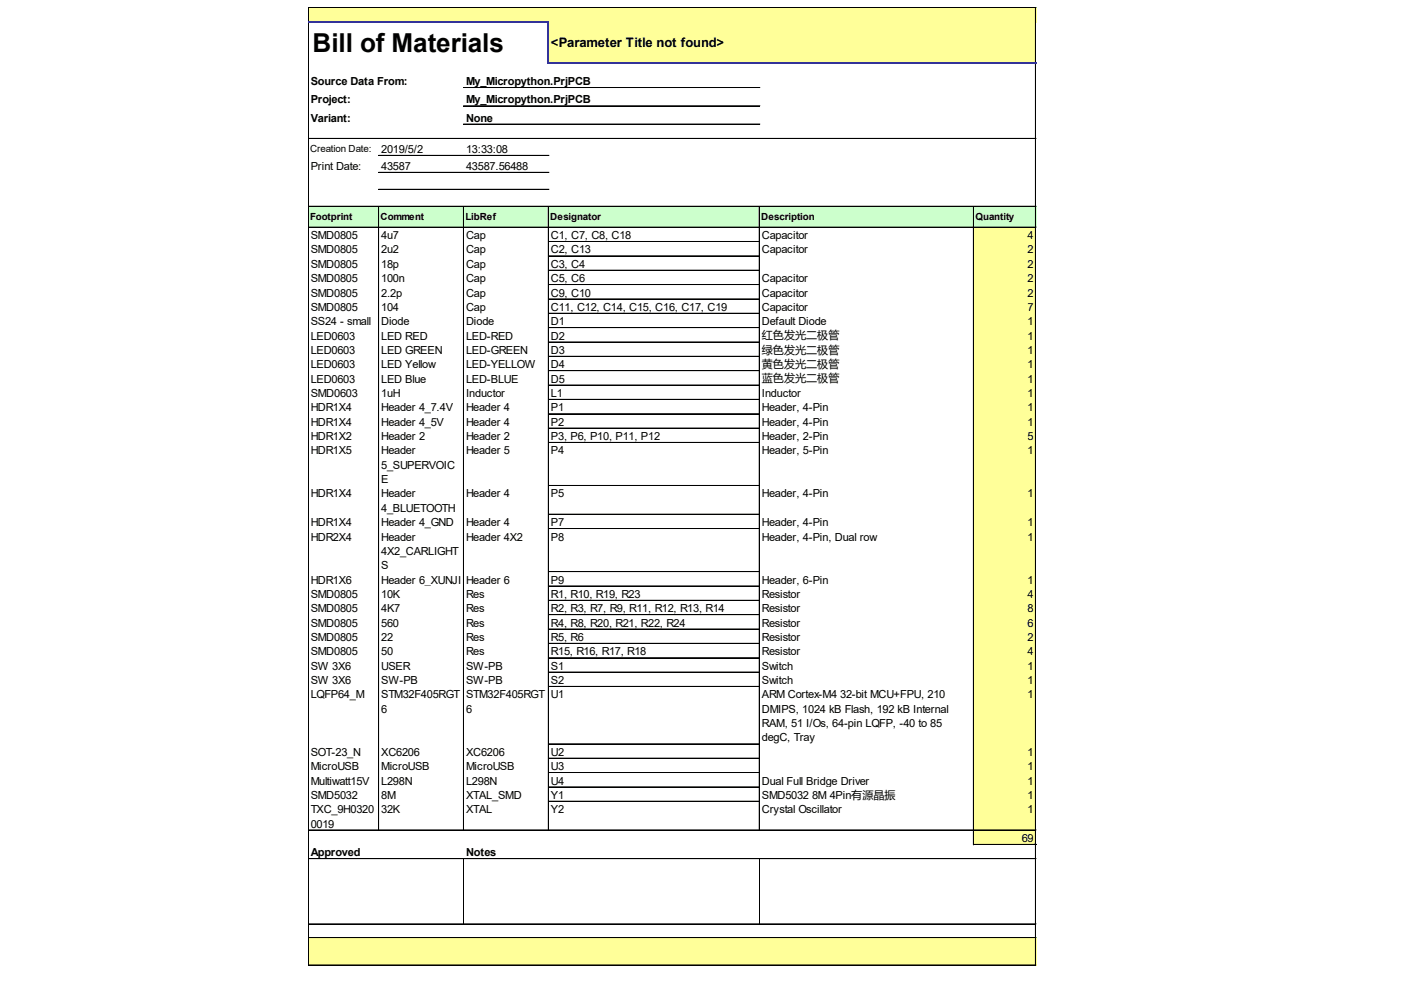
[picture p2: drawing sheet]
<svg xmlns="http://www.w3.org/2000/svg" width="297mm" height="210mm" viewBox="0 0 297 210" stroke-linecap="round" stroke-linejoin="round" font-family="sans-serif">
<defs><g id="words">
<text font-size="5.5" x="66.3" y="11.1">Bill of Materials</text>
<text font-size="2.8" x="116.8" y="10">&lt;Parameter Title not found&gt;</text>
<g font-size="2.4">
<text x="65.9" y="18.1">Source Data From:</text>
<text x="65.9" y="21.9">Project:</text>
<text x="98.8" y="18.1">My_Micropython.PrjPCB</text>
<text x="98.8" y="21.9">My_Micropython.PrjPCB</text>
<text x="65.9" y="25.8">Variant:</text>
<text x="98.8" y="25.8">None</text>
<text x="80.8" y="32.4">2019/5/2</text>
<text x="98.8" y="32.4">13:33:08</text>
<text x="65.9" y="36">Print Date:</text>
<text x="80.8" y="36">43587</text>
<text x="98.8" y="36">43587.56488</text>
<text x="65.9" y="50.7">SMD0805</text>
<text x="65.9" y="53.7">SMD0805</text>
<text x="80.8" y="50.7">4u7</text>
<text x="80.8" y="53.7">2u2</text>
<text x="98.8" y="50.7">Cap</text>
<text x="98.8" y="53.7">Cap</text>
<text x="116.8" y="50.7">C1, C7, C8, C18</text>
<text x="116.8" y="53.7">C2, C13</text>
<text x="161.5" y="50.7">Capacitor</text>
<text x="161.5" y="53.7">Capacitor</text>
<text x="217.9" y="50.7">4</text>
<text x="217.9" y="53.7">2</text>
<text x="65.9" y="56.8">SMD0805</text>
<text x="65.9" y="59.8">SMD0805</text>
<text x="80.8" y="56.8">18p</text>
<text x="80.8" y="59.8">100n</text>
<text x="98.8" y="56.8">Cap</text>
<text x="98.8" y="59.8">Cap</text>
<text x="116.8" y="56.8">C3, C4</text>
<text x="116.8" y="59.8">C5, C6</text>
<text x="161.5" y="59.8">Capacitor</text>
<text x="217.9" y="56.8">2</text>
<text x="217.9" y="59.8">2</text>
<text x="65.9" y="62.9">SMD0805</text>
<text x="65.9" y="65.9">SMD0805</text>
<text x="80.8" y="62.9">2.2p</text>
<text x="80.8" y="65.9">104</text>
<text x="98.8" y="62.9">Cap</text>
<text x="98.8" y="65.9">Cap</text>
<text x="116.8" y="62.9">C9, C10</text>
<text x="116.8" y="65.9">C11, C12, C14, C15, C16, C17, C19</text>
<text x="161.5" y="62.9">Capacitor</text>
<text x="161.5" y="65.9">Capacitor</text>
<text x="217.9" y="62.9">2</text>
<text x="217.9" y="65.9">7</text>
<text x="65.9" y="69">SS24 - small</text>
<text x="80.8" y="69">Diode</text>
<text x="98.8" y="69">Diode</text>
<text x="116.8" y="69">D1</text>
<text x="161.5" y="69">Default Diode</text>
<text x="161.5" y="71.9">红色发光二极管</text>
<text x="217.9" y="69">1</text>
<text x="65.9" y="72">LED0603</text>
<text x="65.9" y="75">LED0603</text>
<text x="80.8" y="72">LED RED</text>
<text x="80.8" y="75">LED GREEN</text>
<text x="98.8" y="72">LED-RED</text>
<text x="98.8" y="75">LED-GREEN</text>
<text x="116.8" y="72">D2</text>
<text x="116.8" y="75">D3</text>
<text x="161.5" y="75">绿色发光二极管</text>
<text x="217.9" y="72">1</text>
<text x="217.9" y="75">1</text>
<text x="65.9" y="78.1">LED0603</text>
<text x="65.9" y="81.1">LED0603</text>
<text x="80.8" y="78.1">LED Yellow</text>
<text x="80.8" y="81.1">LED Blue</text>
<text x="98.8" y="78.1">LED-YELLOW</text>
<text x="98.8" y="81.1">LED-BLUE</text>
<text x="116.8" y="78.1">D4</text>
<text x="116.8" y="81.1">D5</text>
<text x="161.5" y="78">黄色发光二极管</text>
<text x="161.5" y="81.1">蓝色发光二极管</text>
<text x="217.9" y="78.1">1</text>
<text x="217.9" y="81.1">1</text>
<text x="65.9" y="84.2">SMD0603</text>
<text x="65.9" y="87.2">HDR1X4</text>
<text x="80.8" y="84.2">1uH</text>
<text x="80.8" y="87.2">Header 4_7.4V</text>
<text x="98.8" y="84.2">Inductor</text>
<text x="98.8" y="87.2">Header 4</text>
<text x="116.8" y="84.2">L1</text>
<text x="116.8" y="87.2">P1</text>
<text x="161.5" y="84.2">Inductor</text>
<text x="161.5" y="87.2">Header, 4-Pin</text>
<text x="217.9" y="84.2">1</text>
<text x="217.9" y="87.2">1</text>
<text x="65.9" y="90.3">HDR1X4</text>
<text x="65.9" y="93.3">HDR1X2</text>
<text x="80.8" y="90.3">Header 4_5V</text>
<text x="80.8" y="93.3">Header 2</text>
<text x="98.8" y="90.3">Header 4</text>
<text x="98.8" y="93.3">Header 2</text>
<text x="116.8" y="90.3">P2</text>
<text x="116.8" y="93.3">P3, P6, P10, P11, P12</text>
<text x="161.5" y="90.3">Header, 4-Pin</text>
<text x="161.5" y="93.3">Header, 2-Pin</text>
<text x="217.9" y="90.3">1</text>
<text x="217.9" y="93.3">5</text>
<text x="65.9" y="96.3">HDR1X5</text>
<text x="80.8" y="96.3">Header</text>
<text x="80.8" y="99.4">5_SUPERVOIC</text>
<text x="98.8" y="96.3">Header 5</text>
<text x="116.8" y="96.3">P4</text>
<text x="161.5" y="96.3">Header, 5-Pin</text>
<text x="217.9" y="96.3">1</text>
<text x="65.9" y="105.5">HDR1X4</text>
<text x="80.8" y="102.4">E</text>
<text x="80.8" y="105.5">Header</text>
<text x="98.8" y="105.5">Header 4</text>
<text x="116.8" y="105.5">P5</text>
<text x="161.5" y="105.5">Header, 4-Pin</text>
<text x="217.9" y="105.5">1</text>
<text x="65.9" y="111.6">HDR1X4</text>
<text x="80.8" y="108.5">4_BLUETOOTH</text>
<text x="80.8" y="111.6">Header 4_GND</text>
<text x="98.8" y="111.6">Header 4</text>
<text x="116.8" y="111.6">P7</text>
<text x="161.5" y="111.6">Header, 4-Pin</text>
<text x="217.9" y="111.6">1</text>
<text x="65.9" y="114.6">HDR2X4</text>
<text x="80.8" y="114.6">Header</text>
<text x="80.8" y="117.6">4X2_CARLIGHT</text>
<text x="98.8" y="114.6">Header 4X2</text>
<text x="116.8" y="114.6">P8</text>
<text x="161.5" y="114.6">Header, 4-Pin, Dual row</text>
<text x="217.9" y="114.6">1</text>
<text x="65.9" y="123.7">HDR1X6</text>
<text x="80.8" y="120.7">S</text>
<text x="80.8" y="123.7">Header 6_XUNJI</text>
<text x="98.8" y="123.7">Header 6</text>
<text x="116.8" y="123.7">P9</text>
<text x="161.5" y="123.7">Header, 6-Pin</text>
<text x="217.9" y="123.7">1</text>
<text x="65.9" y="126.8">SMD0805</text>
<text x="65.9" y="129.8">SMD0805</text>
<text x="80.8" y="126.8">10K</text>
<text x="80.8" y="129.8">4K7</text>
<text x="98.8" y="126.8">Res</text>
<text x="98.8" y="129.8">Res</text>
<text x="116.8" y="126.8">R1, R10, R19, R23</text>
<text x="116.8" y="129.8">R2, R3, R7, R9, R11, R12, R13, R14</text>
<text x="161.5" y="126.8">Resistor</text>
<text x="161.5" y="129.8">Resistor</text>
<text x="217.9" y="126.8">4</text>
<text x="217.9" y="129.8">8</text>
<text x="65.9" y="132.9">SMD0805</text>
<text x="65.9" y="135.9">SMD0805</text>
<text x="80.8" y="132.9">560</text>
<text x="80.8" y="135.9">22</text>
<text x="98.8" y="132.9">Res</text>
<text x="98.8" y="135.9">Res</text>
<text x="116.8" y="132.9">R4, R8, R20, R21, R22, R24</text>
<text x="116.8" y="135.9">R5, R6</text>
<text x="161.5" y="132.9">Resistor</text>
<text x="161.5" y="135.9">Resistor</text>
<text x="217.9" y="132.9">6</text>
<text x="217.9" y="135.9">2</text>
<text x="65.9" y="138.9">SMD0805</text>
<text x="65.9" y="142">SW 3X6</text>
<text x="80.8" y="138.9">50</text>
<text x="80.8" y="142">USER</text>
<text x="98.8" y="138.9">Res</text>
<text x="98.8" y="142">SW-PB</text>
<text x="116.8" y="138.9">R15, R16, R17, R18</text>
<text x="116.8" y="142">S1</text>
<text x="161.5" y="138.9">Resistor</text>
<text x="161.5" y="142">Switch</text>
<text x="217.9" y="138.9">4</text>
<text x="217.9" y="142">1</text>
<text x="65.9" y="145">SW 3X6</text>
<text x="65.9" y="148.1">LQFP64_M</text>
<text x="80.8" y="145">SW-PB</text>
<text x="80.8" y="148.1">STM32F405RGT</text>
<text x="98.8" y="145">SW-PB</text>
<text x="98.8" y="148.1">STM32F405RGT</text>
<text x="116.8" y="145">S2</text>
<text x="116.8" y="148.1">U1</text>
<text x="161.5" y="145">Switch</text>
<text x="161.5" y="148.1">ARM Cortex-M4</text>
<text x="178.1" y="148.1">32-bit MCU+FPU, 210</text>
<text x="217.9" y="145">1</text>
<text x="217.9" y="148.1">1</text>
<text x="80.8" y="151.1">6</text>
<text x="98.8" y="151.1">6</text>
<text x="161.5" y="151.1">DMIPS, 1024 kB Flash, 192 kB Internal</text>
<text x="161.5" y="154.2">RAM, 51 I/Os, 64-pin LQFP, -40 to 85</text>
<text x="65.9" y="160.2">SOT-23_N</text>
<text x="80.8" y="160.2">XC6206</text>
<text x="98.8" y="160.2">XC6206</text>
<text x="116.8" y="160.2">U2</text>
<text x="161.5" y="157.2">degC, Tray</text>
<text x="217.9" y="160.2">1</text>
<text x="65.9" y="163.3">MicroUSB</text>
<text x="65.9" y="166.3">Multiwatt15V</text>
<text x="80.8" y="163.3">MicroUSB</text>
<text x="80.8" y="166.3">L298N</text>
<text x="98.8" y="163.3">MicroUSB</text>
<text x="98.8" y="166.3">L298N</text>
<text x="116.8" y="163.3">U3</text>
<text x="116.8" y="166.3">U4</text>
<text x="161.5" y="166.3">Dual Full Bridge Driver</text>
<text x="217.9" y="163.3">1</text>
<text x="217.9" y="166.3">1</text>
<text x="65.9" y="169.4">SMD5032</text>
<text x="65.9" y="172.4">TXC_9H0320</text>
<text x="80.8" y="169.4">8M</text>
<text x="80.8" y="172.4">32K</text>
<text x="98.8" y="169.4">XTAL_SMD</text>
<text x="98.8" y="172.4">XTAL</text>
<text x="116.8" y="169.4">Y1</text>
<text x="116.8" y="172.4">Y2</text>
<text x="161.5" y="169.4">SMD5032</text>
<text x="161.5" y="172.4">Crystal Oscillator</text>
<text x="172.2" y="169.4">8M 4Pin有源晶振</text>
<text x="217.9" y="169.4">1</text>
<text x="217.9" y="172.4">1</text>
<text x="65.9" y="175.5">0019</text>
<text x="216.6" y="178.5">69</text>
<text x="65.9" y="181.5">Approved</text>
<text x="98.8" y="181.5">Notes</text>
</g>
<g font-size="2.1">
<text x="65.7" y="32.3">Creation Date:</text>
<text x="65.7" y="46.7">Footprint</text>
<text x="80.7" y="46.7">Comment</text>
<text x="98.7" y="46.7">LibRef</text>
<text x="116.7" y="46.7">Designator</text>
<text x="161.4" y="46.7">Description</text>
<text x="206.8" y="46.7">Quantity</text>
</g>
</g></defs>
<g fill="#ff9">
<path d="M65.4 1.6h154.3v3.3h-154.3z"/>
<path d="M116.3 4.7h103.4v8.7h-103.4z"/>
</g>
<path d="M65.4 43.7h154.3v4.6h-154.3z" fill="#cfc"/>
<g fill="#ff9">
<path d="M206.4 48.2h13.3v3.1h-13.3z"/>
<path d="M206.4 51.2h13.3v3.2h-13.3z"/>
<path d="M206.4 54.2h13.3v3.2h-13.3z"/>
<path d="M206.4 57.3h13.3v3.2h-13.3z"/>
<path d="M206.4 60.3h13.3v3.2h-13.3z"/>
<path d="M206.4 63.4h13.3v3.2h-13.3z"/>
<path d="M206.4 66.4h13.3v3.2h-13.3z"/>
<path d="M206.4 69.5h13.3v3.1h-13.3z"/>
<path d="M206.4 72.5h13.3v3.2h-13.3z"/>
<path d="M206.4 75.5h13.3v3.2h-13.3z"/>
<path d="M206.4 78.6h13.3v3.2h-13.3z"/>
<path d="M206.4 81.6h13.3v3.2h-13.3z"/>
<path d="M206.4 84.7h13.3v3.2h-13.3z"/>
<path d="M206.4 87.7h13.3v3.2h-13.3z"/>
<path d="M206.4 90.8h13.3v3.1h-13.3z"/>
<path d="M206.4 93.8h13.3v9.3h-13.3z"/>
<path d="M206.4 102.9h13.3v6.3h-13.3z"/>
<path d="M206.4 109h13.3v3.2h-13.3z"/>
<path d="M206.4 112.1h13.3v9.2h-13.3z"/>
<path d="M206.4 121.2h13.3v3.2h-13.3z"/>
<path d="M206.4 124.2h13.3v3.2h-13.3z"/>
<path d="M206.4 127.3h13.3v51.8h-13.3z"/>
<path d="M65.4 198.8h154.3v5.9h-154.3z"/>
</g>
<g fill="none" stroke="#000" stroke-width=".21">
<path d="M65.3 1.5v3.1M65.3 4.9v199.8M65.4 1.5v3.1M65.4 4.9v199.8M65.5 1.5h154.2M65.5 1.6h154.2M98.3 18.6h62.8M219.5 1.7v11.5M219.5 13.4v191.3M219.6 1.7v11.5M219.6 13.4v191.3M65.5 29.3h154.2"/>
<path d="M65.5 29.4h154.2M80.3 32.9h36.1M80.3 33h36.1M80.3 36.5h36.1M80.3 36.6h36.1M98.3 22.4h62.8M98.3 22.5h62.8M98.3 26.3h62.8M98.3 26.4h62.8M65.5 43.7h154.2M65.5 43.8h154.2M65.5 48.2h154.2"/>
<path d="M80.3 43.9v132.2M80.3 40.1h36.1M80.3 40.2h36.1M98.3 43.9v132.2M116.3 43.9v132.2M116.4 51.2h44.6M116.4 51.3h44.6M116.4 54.2h44.6M116.4 54.3h44.6M116.4 57.3h44.6M116.4 57.4h44.6M161 43.9v132.2"/>
<path d="M206.4 43.9v135.2M116.4 60.3h44.6M116.4 60.4h44.6M116.4 63.4h44.6M116.4 66.4h44.6M116.4 66.5h44.6M116.4 69.5h44.6M116.4 72.5h44.6M116.4 72.6h44.6M116.4 75.5h44.6M116.4 75.6h44.6M116.4 78.6h44.6"/>
<path d="M116.4 78.7h44.6M116.4 81.6h44.6M116.4 81.7h44.6M116.4 84.7h44.6M116.4 87.7h44.6M116.4 87.8h44.6M116.4 90.8h44.6M116.4 93.8h44.6M116.4 93.9h44.6M116.4 102.9h44.6M116.4 103h44.6M116.4 109h44.6"/>
<path d="M116.4 109.1h44.6M116.4 112.1h44.6M116.4 121.2h44.6M116.4 121.3h44.6M116.4 124.2h44.6M116.4 124.3h44.6M116.4 127.3h44.6M116.4 130.3h44.6M116.4 130.4h44.6M116.4 133.4h44.6M116.4 136.4h44.6M116.4 136.5h44.6"/>
<path d="M116.4 139.4h44.6M116.4 139.5h44.6M116.4 142.5h44.6M116.4 142.6h44.6M116.4 145.5h44.6M116.4 145.6h44.6M116.4 157.7h44.6M116.4 157.8h44.6M65.5 176h154.2M116.4 160.7h44.6M116.4 160.8h44.6M116.4 163.8h44.6"/>
<path d="M116.4 163.9h44.6M116.4 166.8h44.6M116.4 166.9h44.6M116.4 169.9h44.6M206.5 179h13.2M206.5 179.1h13.2M65.5 182h154.2M65.5 182.1h154.2M65.5 195.9h154.2M65.5 198.8h154.2M65.5 198.9h154.2M98.3 182.2v13.7"/>
<path d="M161 182.2v13.7M65.5 204.6h154.2M65.5 204.7h154.2"/>
</g>
<path d="M65.3 4.7h51.1M116.3 4.9v8.5M116.4 13.3h103.3" fill="none" stroke="#339" stroke-width=".28"/>
<use href="#words"/>
</svg>
